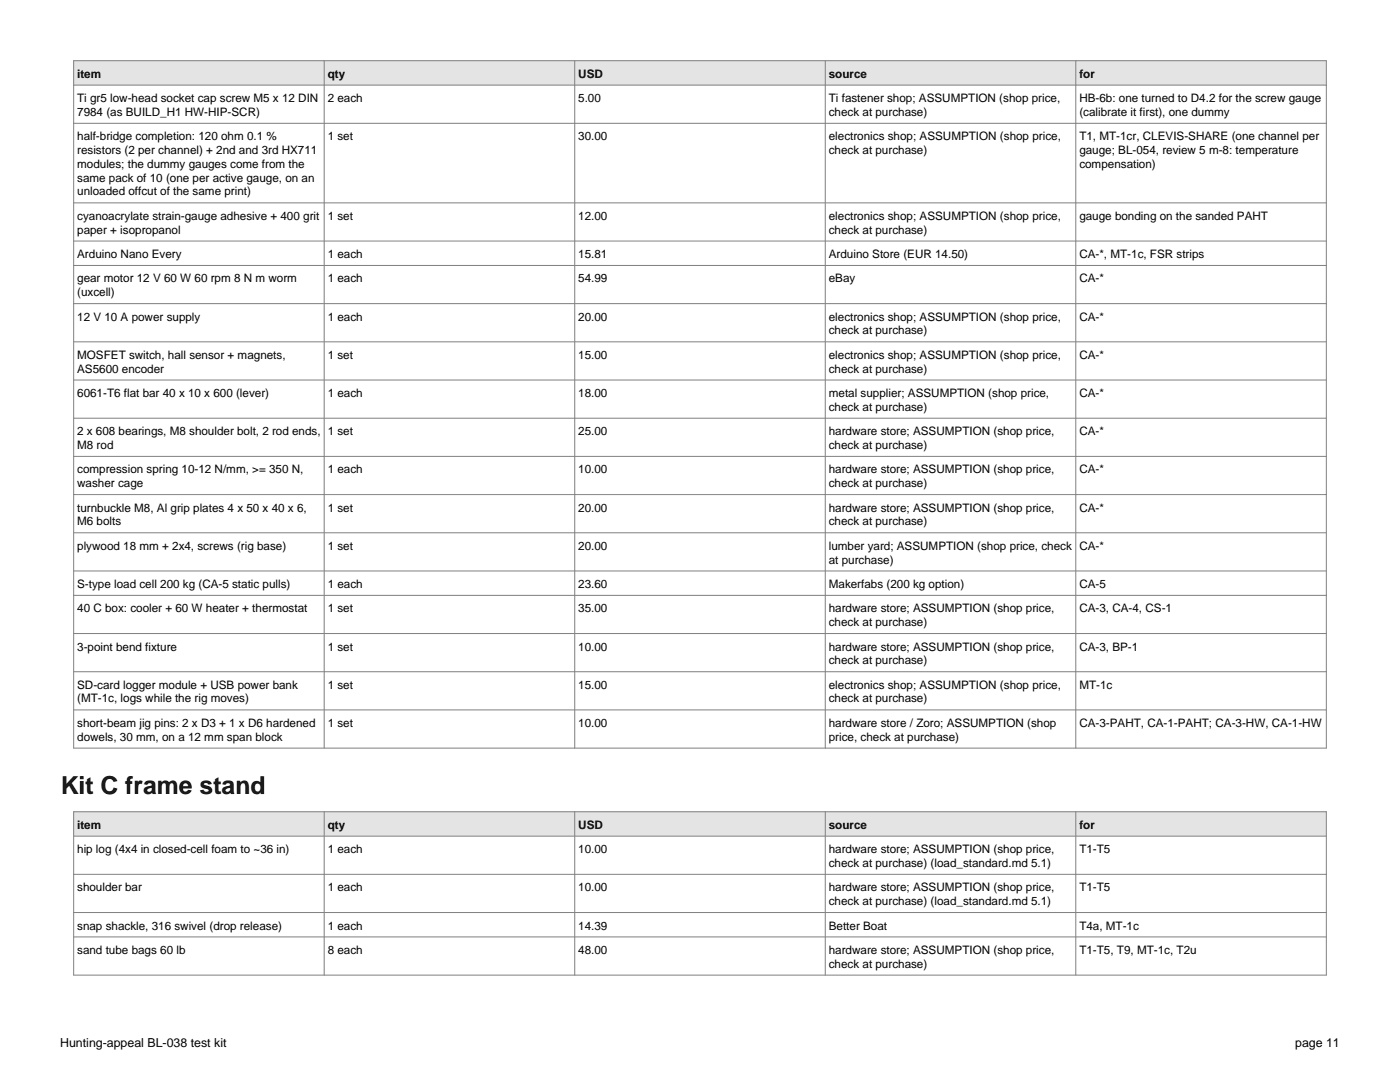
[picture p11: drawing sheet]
<svg xmlns="http://www.w3.org/2000/svg" width="279mm" height="216mm" viewBox="0 0 279 216" stroke-linecap="round" stroke-linejoin="round" font-family="sans-serif">
<defs><g id="words">
<text font-size="4.9" x="12.1" y="158.4">Kit C frame stand</text>
<g font-size="2.5">
<text x="12" y="208.9">Hunting-appeal BL-038 test kit</text>
<text x="258.5" y="208.9">page 11</text>
</g>
<g font-size="2.3">
<text x="15.4" y="15.5">item</text>
<text x="65.4" y="15.5">qty</text>
<text x="115.4" y="15.5">USD</text>
<text x="165.4" y="15.5">source</text>
<text x="215.4" y="15.5">for</text>
<text x="15.4" y="20.4">Ti gr5 low-head socket cap screw M5 x 12 DIN</text>
<text x="15.4" y="23.1">7984 (as BUILD_H1 HW-HIP-SCR)</text>
<text x="65.4" y="20.4">2 each</text>
<text x="115.4" y="20.4">5.00</text>
<text x="165.4" y="20.4">Ti fastener shop; ASSUMPTION (shop price,</text>
<text x="165.4" y="23.1">check at purchase)</text>
<text x="215.4" y="20.4">HB-6b: one turned to D4.2 for the screw gauge</text>
<text x="215.4" y="23.1">(calibrate it first), one dummy</text>
<text x="15.4" y="28">half-bridge completion: 120 ohm 0.1 %</text>
<text x="65.4" y="28">1 set</text>
<text x="115.4" y="28">30.00</text>
<text x="165.4" y="28">electronics shop; ASSUMPTION (shop price,</text>
<text x="215.4" y="28">T1, MT-1cr, CLEVIS-SHARE (one channel per</text>
<text x="15.4" y="30.7">resistors (2 per channel) + 2nd and 3rd HX711</text>
<text x="15.4" y="33.5">modules; the dummy gauges come from the</text>
<text x="165.4" y="30.7">check at purchase)</text>
<text x="215.4" y="30.7">gauge; BL-054, review 5 m-8: temperature</text>
<text x="215.4" y="33.5">compensation)</text>
<text x="15.4" y="36.2">same pack of 10 (one per active gauge, on an</text>
<text x="15.4" y="39">unloaded offcut of the same print)</text>
<text x="15.4" y="43.9">cyanoacrylate strain-gauge adhesive + 400 grit</text>
<text x="15.4" y="46.6">paper + isopropanol</text>
<text x="65.4" y="43.9">1 set</text>
<text x="115.4" y="43.9">12.00</text>
<text x="165.4" y="43.9">electronics shop; ASSUMPTION (shop price,</text>
<text x="165.4" y="46.6">check at purchase)</text>
<text x="215.4" y="43.9">gauge bonding on the sanded PAHT</text>
<text x="15.4" y="51.5">Arduino Nano Every</text>
<text x="65.4" y="51.5">1 each</text>
<text x="115.4" y="51.5">15.81</text>
<text x="165.4" y="51.5">Arduino Store (EUR 14.50)</text>
<text x="215.4" y="51.5">CA-*, MT-1c, FSR strips</text>
<text x="15.4" y="56.4">gear motor 12 V 60 W 60 rpm 8 N m worm</text>
<text x="15.4" y="59.1">(uxcell)</text>
<text x="65.4" y="56.4">1 each</text>
<text x="115.4" y="56.4">54.99</text>
<text x="165.4" y="56.4">eBay</text>
<text x="215.4" y="56.4">CA-*</text>
<text x="15.4" y="64">12 V 10 A power supply</text>
<text x="65.4" y="64">1 each</text>
<text x="115.4" y="64">20.00</text>
<text x="165.4" y="64">electronics shop; ASSUMPTION (shop price,</text>
<text x="215.4" y="64">CA-*</text>
<text x="15.4" y="71.6">MOSFET switch, hall sensor + magnets,</text>
<text x="65.4" y="71.6">1 set</text>
<text x="115.4" y="71.6">15.00</text>
<text x="165.4" y="66.7">check at purchase)</text>
<text x="165.4" y="71.6">electronics shop; ASSUMPTION (shop price,</text>
<text x="215.4" y="71.6">CA-*</text>
<text x="15.4" y="74.3">AS5600 encoder</text>
<text x="165.4" y="74.3">check at purchase)</text>
<text x="15.4" y="79.2">6061-T6 flat bar 40 x 10 x 600 (lever)</text>
<text x="65.4" y="79.2">1 each</text>
<text x="115.4" y="79.2">18.00</text>
<text x="165.4" y="79.2">metal supplier; ASSUMPTION (shop price,</text>
<text x="165.4" y="82">check at purchase)</text>
<text x="215.4" y="79.2">CA-*</text>
<text x="15.4" y="86.8">2 x 608 bearings, M8 shoulder bolt, 2 rod ends,</text>
<text x="15.4" y="89.6">M8 rod</text>
<text x="65.4" y="86.8">1 set</text>
<text x="115.4" y="86.8">25.00</text>
<text x="165.4" y="86.8">hardware store; ASSUMPTION (shop price,</text>
<text x="165.4" y="89.6">check at purchase)</text>
<text x="215.4" y="86.8">CA-*</text>
<text x="15.4" y="94.5">compression spring 10-12 N/mm, &gt;= 350 N,</text>
<text x="65.4" y="94.5">1 each</text>
<text x="115.4" y="94.5">10.00</text>
<text x="165.4" y="94.5">hardware store; ASSUMPTION (shop price,</text>
<text x="215.4" y="94.5">CA-*</text>
<text x="15.4" y="97.2">washer cage</text>
<text x="165.4" y="97.2">check at purchase)</text>
<text x="15.4" y="102.1">turnbuckle M8, Al grip plates 4 x 50 x 40 x 6,</text>
<text x="15.4" y="104.8">M6 bolts</text>
<text x="65.4" y="102.1">1 set</text>
<text x="115.4" y="102.1">20.00</text>
<text x="165.4" y="102.1">hardware store; ASSUMPTION (shop price,</text>
<text x="165.4" y="104.8">check at purchase)</text>
<text x="215.4" y="102.1">CA-*</text>
<text x="15.4" y="109.7">plywood 18 mm + 2x4, screws (rig base)</text>
<text x="65.4" y="109.7">1 set</text>
<text x="115.4" y="109.7">20.00</text>
<text x="165.4" y="109.7">lumber yard; ASSUMPTION (shop price, check</text>
<text x="165.4" y="112.4">at purchase)</text>
<text x="215.4" y="109.7">CA-*</text>
<text x="15.4" y="117.3">S-type load cell 200 kg (CA-5 static pulls)</text>
<text x="65.4" y="117.3">1 each</text>
<text x="115.4" y="117.3">23.60</text>
<text x="165.4" y="117.3">Makerfabs (200 kg option)</text>
<text x="215.4" y="117.3">CA-5</text>
<text x="15.4" y="122.2">40 C box: cooler + 60 W heater + thermostat</text>
<text x="65.4" y="122.2">1 set</text>
<text x="115.4" y="122.2">35.00</text>
<text x="165.4" y="122.2">hardware store; ASSUMPTION (shop price,</text>
<text x="165.4" y="124.9">check at purchase)</text>
<text x="215.4" y="122.2">CA-3, CA-4, CS-1</text>
<text x="15.4" y="129.8">3-point bend fixture</text>
<text x="65.4" y="129.8">1 set</text>
<text x="115.4" y="129.8">10.00</text>
<text x="165.4" y="129.8">hardware store; ASSUMPTION (shop price,</text>
<text x="215.4" y="129.8">CA-3, BP-1</text>
<text x="15.4" y="137.4">SD-card logger module + USB power bank</text>
<text x="65.4" y="137.4">1 set</text>
<text x="115.4" y="137.4">15.00</text>
<text x="165.4" y="132.6">check at purchase)</text>
<text x="165.4" y="137.4">electronics shop; ASSUMPTION (shop price,</text>
<text x="215.4" y="137.4">MT-1c</text>
<text x="15.4" y="140.2">(MT-1c, logs while the rig moves)</text>
<text x="165.4" y="140.2">check at purchase)</text>
<text x="15.4" y="145">short-beam jig pins: 2 x D3 + 1 x D6 hardened</text>
<text x="15.4" y="147.8">dowels, 30 mm, on a 12 mm span block</text>
<text x="65.4" y="145">1 set</text>
<text x="115.4" y="145">10.00</text>
<text x="165.4" y="145">hardware store / Zoro; ASSUMPTION (shop</text>
<text x="165.4" y="147.8">price, check at purchase)</text>
<text x="215.4" y="145">CA-3-PAHT, CA-1-PAHT; CA-3-HW, CA-1-HW</text>
<text x="15.4" y="165.4">item</text>
<text x="65.4" y="165.4">qty</text>
<text x="115.4" y="165.4">USD</text>
<text x="165.4" y="165.4">source</text>
<text x="215.4" y="165.4">for</text>
<text x="15.4" y="170.2">hip log (4x4 in closed-cell foam to ~36 in)</text>
<text x="65.4" y="170.2">1 each</text>
<text x="115.4" y="170.2">10.00</text>
<text x="165.4" y="170.2">hardware store; ASSUMPTION (shop price,</text>
<text x="165.4" y="173">check at purchase) (load_standard.md 5.1)</text>
<text x="215.4" y="170.2">T1-T5</text>
<text x="15.4" y="177.9">shoulder bar</text>
<text x="65.4" y="177.9">1 each</text>
<text x="115.4" y="177.9">10.00</text>
<text x="165.4" y="177.9">hardware store; ASSUMPTION (shop price,</text>
<text x="215.4" y="177.9">T1-T5</text>
<text x="15.4" y="185.5">snap shackle, 316 swivel (drop release)</text>
<text x="65.4" y="185.5">1 each</text>
<text x="115.4" y="185.5">14.39</text>
<text x="165.4" y="180.6">check at purchase) (load_standard.md 5.1)</text>
<text x="165.4" y="185.5">Better Boat</text>
<text x="215.4" y="185.5">T4a, MT-1c</text>
<text x="15.4" y="190.3">sand tube bags 60 lb</text>
<text x="65.4" y="190.3">8 each</text>
<text x="115.4" y="190.3">48.00</text>
<text x="165.4" y="190.3">hardware store; ASSUMPTION (shop price,</text>
<text x="215.4" y="190.3">T1-T5, T9, MT-1c, T2u</text>
<text x="165.4" y="193.1">check at purchase)</text>
</g>
</g></defs>
<path d="M14.7 12.1h250v4.9h-250z" fill-rule="evenodd" fill="#e8e4da"/>
<g fill="none" stroke="#808080" stroke-width=".2">
<path d="M14.7 12.1h250v137.2h-250zM14.7 17h250M64.7 12.1v137.2M114.7 12.1v137.2M164.7 12.1v137.2M214.7 12.1v137.2M14.7 24.6h250M14.7 40.5h250M14.7 48.1h250M14.7 53h250M14.7 60.6h250M14.7 68.2h250"/>
<path d="M14.7 75.8h250M14.7 83.4h250M14.7 91.1h250M14.7 98.7h250M14.7 106.3h250M14.7 113.9h250M14.7 118.8h250M14.7 126.4h250M14.7 134h250M14.7 141.7h250"/>
</g>
<path d="M14.7 162h250v4.8h-250z" fill-rule="evenodd" fill="#e8e4da"/>
<path d="M14.7 162h250v32.6h-250zM14.7 166.8h250M14.7 174.5h250M64.7 162v32.6M114.7 162v32.6M164.7 162v32.6M214.7 162v32.6M14.7 182.1h250M14.7 187h250" fill="none" stroke="#808080" stroke-width=".2"/>
<use href="#words"/>
</svg>
